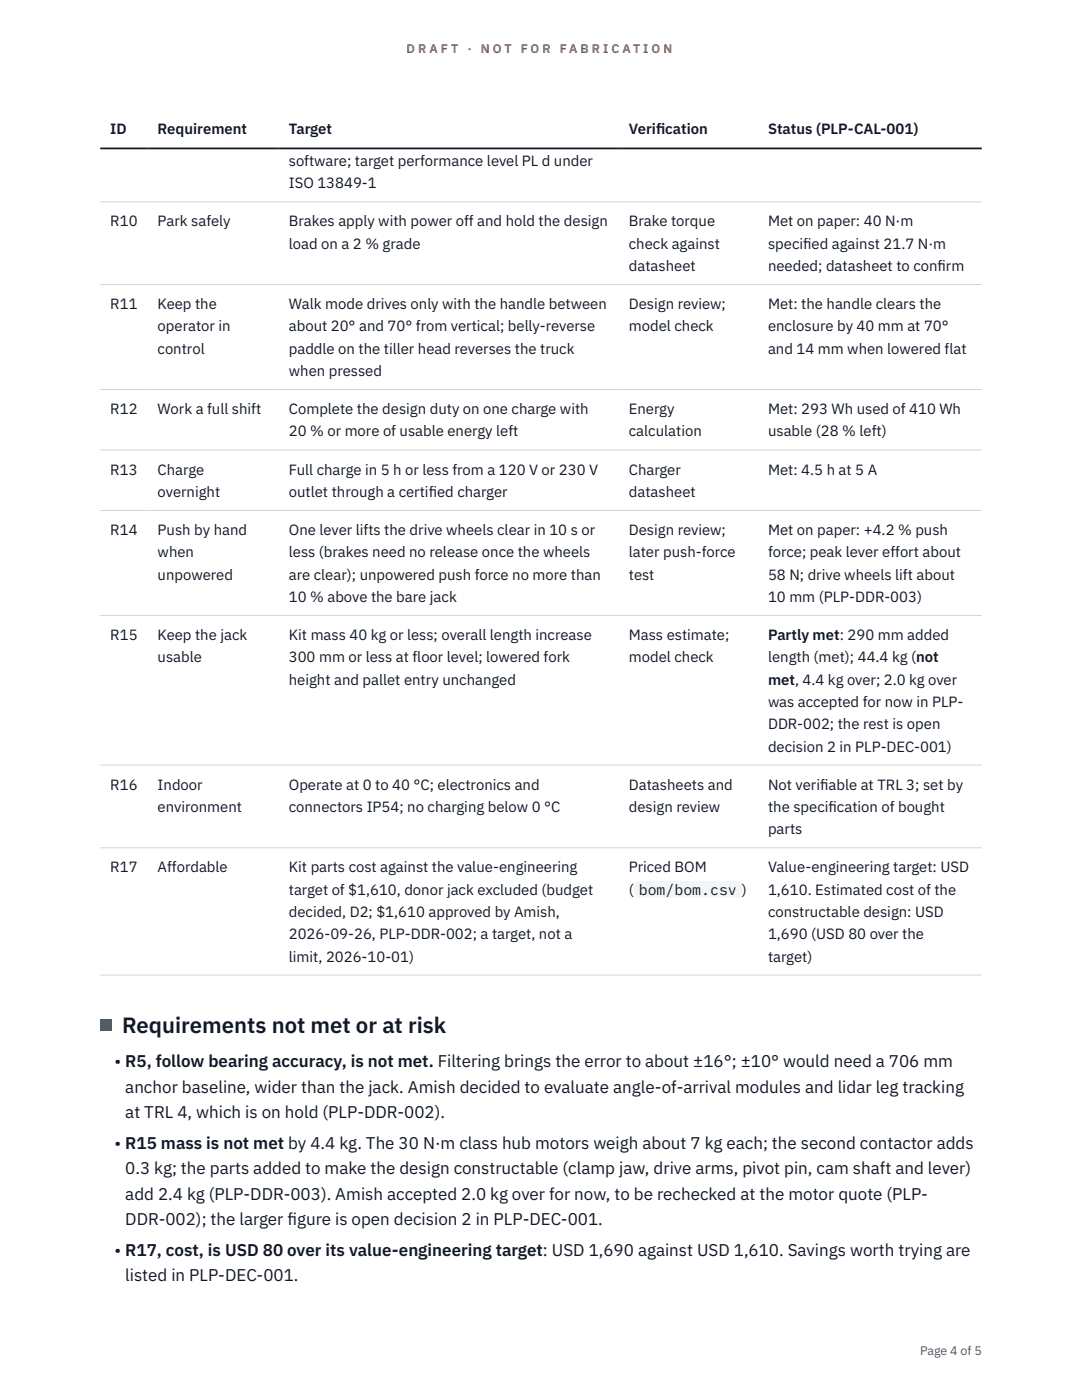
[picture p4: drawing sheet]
<svg xmlns="http://www.w3.org/2000/svg" width="216mm" height="279mm" viewBox="0 0 216 279" stroke-linecap="round" stroke-linejoin="round" font-family="sans-serif">
<defs><g id="words">
<text font-size="4.4" fill="#111827" x="24.4" y="206.1">Requirements not met or at risk</text>
<g font-size="3.4" fill="#111827">
<text x="22.9" y="213">• R5, follow bearing accuracy, is not met. Filtering brings the error to about ±16°; ±10° would need a 706 mm</text>
<text x="25" y="218.1">anchor baseline, wider than the jack. Amish decided to evaluate angle-of-arrival modules and lidar leg tracking</text>
<text x="25" y="223.2">at TRL 4, which is on hold (PLP-DDR-002).</text>
<text x="22.9" y="229.2">• R15 mass is not met by 4.4 kg. The 30 N·m class hub motors weigh about 7 kg each; the second contactor adds</text>
<text x="25" y="234.3">0.3 kg; the parts added to make the design constructable (clamp jaw, drive arms, pivot pin, cam shaft and lever)</text>
<text x="25" y="239.4">add 2.4 kg (PLP-DDR-003). Amish accepted 2.0 kg over for now, to be rechecked at the motor quote (PLP-</text>
<text x="25" y="244.5">DDR-002); the larger f</text>
<text x="57.4" y="244.5">igure is open decision 2 in PLP-DEC-001.</text>
<text x="22.9" y="250.6">• R17, cost, is USD 80 over its value-engineering target: USD 1,690 against USD 1,610. Savings worth trying are</text>
<text x="25" y="255.6">listed in PLP-DEC-001.</text>
</g>
<g font-size="3" fill="#111827">
<text x="22" y="26.8">ID</text>
<text x="31.5" y="26.8">Requirement</text>
<text x="57.6" y="26.8">Target</text>
<text x="125.5" y="26.8">Verif</text>
<text x="130.9" y="26.8">ication</text>
<text x="153.3" y="26.8">Status (PLP-CAL-001)</text>
<text x="57.6" y="33.1">software; target performance level PL d under</text>
<text x="57.6" y="37.6">ISO 13849-1</text>
<text x="22" y="45.2">R10</text>
<text x="31.5" y="45.2">Park safely</text>
<text x="57.6" y="45.2">Brakes apply with power off and hold the design</text>
<text x="125.5" y="45.2">Brake torque</text>
<text x="153.3" y="45.2">Met on paper: 40 N·m</text>
<text x="57.6" y="49.6">load on a 2 % grade</text>
<text x="125.5" y="49.6">check against</text>
<text x="153.3" y="49.6">specif</text>
<text x="160.3" y="49.6">ied against 21.7 N·m</text>
<text x="125.5" y="54.1">datasheet</text>
<text x="153.3" y="54.1">needed; datasheet to conf</text>
<text x="187.1" y="54.1">irm</text>
<text x="22" y="61.7">R11</text>
<text x="31.5" y="61.7">Keep the</text>
<text x="57.6" y="61.7">Walk mode drives only with the handle between</text>
<text x="125.5" y="61.7">Design review;</text>
<text x="153.3" y="61.7">Met: the handle clears the</text>
<text x="31.5" y="66.2">operator in</text>
<text x="31.5" y="70.6">control</text>
<text x="57.6" y="66.2">about 20° and 70° from vertical; belly-reverse</text>
<text x="57.6" y="70.6">paddle on the tiller head reverses the truck</text>
<text x="125.5" y="66.2">model check</text>
<text x="153.3" y="66.2">enclosure by 40 mm at 70°</text>
<text x="153.3" y="70.6">and 14 mm when lowered flat</text>
<text x="57.6" y="75">when pressed</text>
<text x="22" y="82.7">R12</text>
<text x="31.5" y="82.7">Work a full shift</text>
<text x="57.6" y="82.7">Complete the design duty on one charge with</text>
<text x="125.5" y="82.7">Energy</text>
<text x="153.3" y="82.7">Met: 293 Wh used of 410 Wh</text>
<text x="57.6" y="87.1">20 % or more of usable energy left</text>
<text x="125.5" y="87.1">calculation</text>
<text x="153.3" y="87.1">usable (28 % left)</text>
<text x="22" y="94.7">R13</text>
<text x="31.5" y="94.7">Charge</text>
<text x="57.6" y="94.7">Full charge in 5 h or less from a 120 V or 230 V</text>
<text x="125.5" y="94.7">Charger</text>
<text x="153.3" y="94.7">Met: 4.5 h at 5 A</text>
<text x="31.5" y="99.2">overnight</text>
<text x="57.6" y="99.2">outlet through a certif</text>
<text x="85.5" y="99.2">ied charger</text>
<text x="125.5" y="99.2">datasheet</text>
<text x="22" y="106.8">R14</text>
<text x="31.5" y="106.8">Push by hand</text>
<text x="57.6" y="106.8">One lever lifts the drive wheels clear in 10 s or</text>
<text x="125.5" y="106.8">Design review;</text>
<text x="153.3" y="106.8">Met on paper: +4.2 % push</text>
<text x="31.5" y="111.2">when</text>
<text x="57.6" y="111.2">less (brakes need no release once the wheels</text>
<text x="125.5" y="111.2">later push-force</text>
<text x="153.3" y="111.2">force; peak lever effort about</text>
<text x="31.5" y="115.7">unpowered</text>
<text x="57.6" y="115.7">are clear); unpowered push force no more than</text>
<text x="125.5" y="115.7">test</text>
<text x="153.3" y="115.7">58 N; drive wheels lift about</text>
<text x="57.6" y="120.1">10 % above the bare jack</text>
<text x="153.3" y="120.1">10 mm (PLP-DDR-003)</text>
<text x="22" y="127.8">R15</text>
<text x="31.5" y="127.8">Keep the jack</text>
<text x="57.6" y="127.8">Kit mass 40 kg or less; overall length increase</text>
<text x="125.5" y="127.8">Mass estimate;</text>
<text x="153.3" y="127.8">Partly met: 290 mm added</text>
<text x="31.5" y="132.2">usable</text>
<text x="57.6" y="132.2">300 mm or less at floor level; lowered fork</text>
<text x="57.6" y="136.6">height and pallet entry unchanged</text>
<text x="125.5" y="132.2">model check</text>
<text x="153.3" y="132.2">length (met); 44.4 kg (not</text>
<text x="153.3" y="136.6">met, 4.4 kg over; 2.0 kg over</text>
<text x="153.3" y="141.1">was accepted for now in PLP-</text>
<text x="153.3" y="145.5">DDR-002; the rest is open</text>
<text x="153.3" y="150">decision 2 in PLP-DEC-001)</text>
<text x="22" y="157.6">R16</text>
<text x="31.5" y="157.6">Indoor</text>
<text x="57.6" y="157.6">Operate at 0 to 40 °C; electronics and</text>
<text x="125.5" y="157.6">Datasheets and</text>
<text x="153.3" y="157.6">Not verif</text>
<text x="163.6" y="157.6">iable at TRL 3; set by</text>
<text x="31.5" y="162">environment</text>
<text x="57.6" y="162">connectors IP54; no charging below 0 °C</text>
<text x="125.5" y="162">design review</text>
<text x="153.3" y="162">the specif</text>
<text x="153.3" y="166.5">parts</text>
<text x="165.3" y="162">ication of bought</text>
<text x="22" y="174.1">R17</text>
<text x="31.5" y="174.1">Affordable</text>
<text x="57.6" y="174.1">Kit parts cost against the value-engineering</text>
<text x="57.6" y="178.6">target of $1,610, donor jack excluded (budget</text>
<text x="125.5" y="174.1">Priced BOM</text>
<text x="125.5" y="178.6">(</text>
<text x="127.5" y="178.6">bom/bom.csv</text>
<text x="148" y="178.6">)</text>
<text x="153.3" y="174.1">Value-engineering target: USD</text>
<text x="153.3" y="178.6">1,610. Estimated cost of the</text>
<text x="57.6" y="183">decided, D2; $1,610 approved by Amish,</text>
<text x="153.3" y="183">constructable design: USD</text>
<text x="57.6" y="187.4">2026-09-26, PLP-DDR-002; a target, not a</text>
<text x="57.6" y="191.9">limit, 2026-10-01)</text>
<text x="153.3" y="187.4">1,690 (USD 80 over the</text>
<text x="153.3" y="191.9">target)</text>
</g>
<g font-size="2.5" fill="#b45309">
<text x="81.1" y="10.5">D R A F T</text>
<text x="93.3" y="10.5">·</text>
<text x="95.9" y="10.5">N O T</text>
<text x="103.9" y="10.5">F O R</text>
<text x="111.7" y="10.5">F A B R I C A T I O N</text>
</g>
<text font-size="2.5" fill="#4b5563" x="183.6" y="270.3">Page 4 of 5</text>
</g></defs>
<path d="M20 40.3h175.9M20 56.8h175.9M20 77.7h175.9M20 89.8h175.9M20 101.9h175.9M20 122.8h175.9M20 152.7h175.9M20 169.2h175.9M20 194.6h175.9" fill="none" stroke="#d1d5db" stroke-width=".2"/>
<path d="M20 29.6h175.9" fill="none" stroke="#111827" stroke-width=".35"/>
<path d="M126.5 175.8h21.5v3.3h-21.5z" fill="#f3f4f6"/>
<path d="M20 203.5h2.2v2.2h-2.2z" fill="#0f766e"/>
<use href="#words"/>
</svg>
